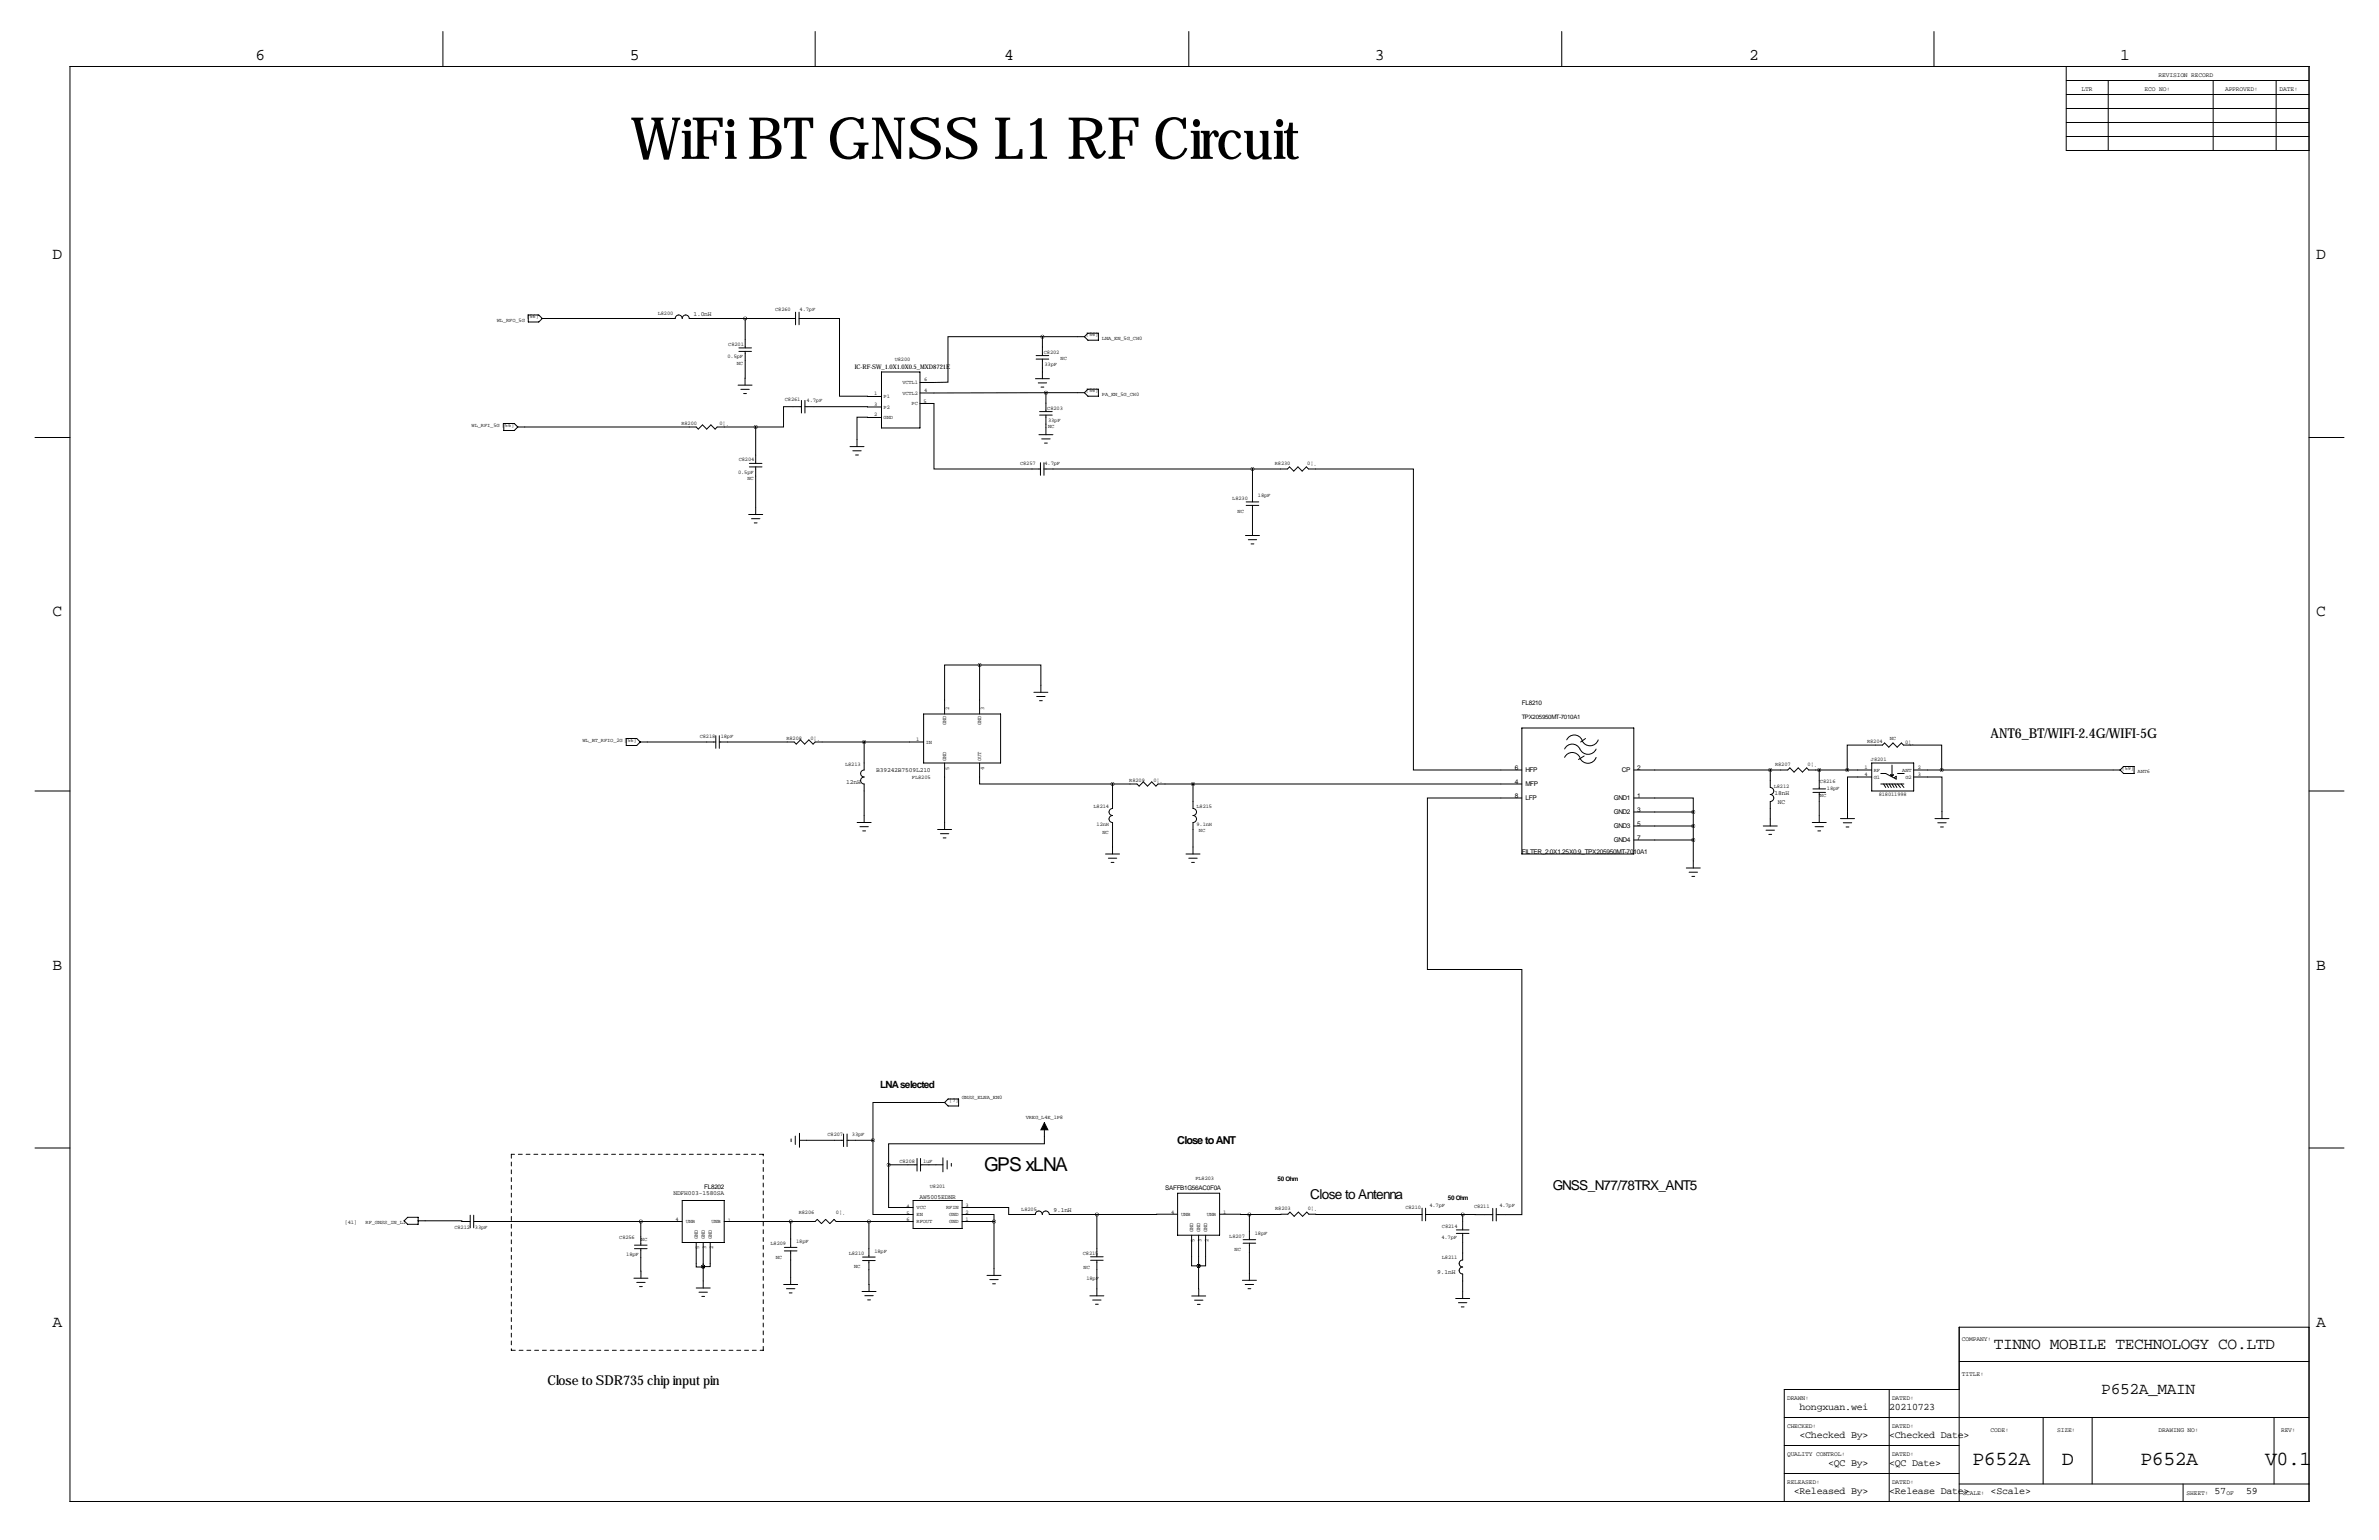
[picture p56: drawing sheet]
<svg xmlns="http://www.w3.org/2000/svg" width="864mm" height="559mm" viewBox="0 0 864 559" stroke-linecap="round" stroke-linejoin="round" font-family="sans-serif">
<defs><g id="words">
<text font-size="21.1" x="229" y="57.6">WiFi BT GNSS L1 RF Circuit</text>
<g font-size="7.3">
<text x="716" y="531.6">P652A</text>
<text x="748.5" y="531.6">D</text>
<text x="777" y="531.6">P652A</text>
<text x="822.3" y="531.6">V0.1</text>
</g>
<text font-size="6.9" x="357.2" y="425">GPS xLNA</text>
<g font-size="5.9">
<text x="92.7" y="21.6">6</text>
<text x="228.6" y="21.6">5</text>
<text x="364.5" y="21.6">4</text>
<text x="499.1" y="21.6">3</text>
<text x="635" y="21.6">2</text>
<text x="769.6" y="21.6">1</text>
<text x="19" y="94">D</text>
<text x="840.7" y="94">D</text>
<text x="19" y="223.5">C</text>
<text x="840.7" y="223.5">C</text>
<text x="19" y="351.8">B</text>
<text x="840.7" y="351.8">B</text>
<text x="19" y="481.3">A</text>
<text x="840.7" y="481.3">A</text>
<text x="723.8" y="489.3">TINNO MOBILE TECHNOLOGY CO.LTD</text>
<text x="762.8" y="505.9">P652A_MAIN</text>
</g>
<g font-size="4.9">
<text x="722.6" y="268">ANT6_BT/WIFI-2.4G/WIFI-5G</text>
<text x="563.7" y="431.8">GNSS_N77/78TRX_ANT5</text>
<text x="475.5" y="435.1">Close to Antenna</text>
<text x="198.8" y="502.7">Close to SDR735 chip input pin</text>
</g>
<text font-size="4" x="427.3" y="415.1">Close to ANT</text>
<g font-size="3.6">
<text x="319.6" y="395">LNA selected</text>
<text x="653.2" y="511.6">hongxuan.wei</text>
<text x="685.8" y="511.6">20210723</text>
<text x="653.2" y="521.7">&lt;Checked By&gt;</text>
<text x="685.8" y="521.7">&lt;Checked Date&gt;</text>
<text x="663.6" y="531.9">&lt;QC By&gt;</text>
<text x="685.8" y="531.9">&lt;QC Date&gt;</text>
<text x="651.2" y="542">&lt;Released By&gt;</text>
<text x="685.8" y="542">&lt;Release Date&gt;</text>
<text x="722.6" y="542">&lt;Scale&gt;</text>
<text x="803.9" y="542">57</text>
<text x="815.3" y="542">59</text>
</g>
<g font-size="2.4">
<text x="550" y="279.4">6</text>
<text x="553.7" y="280.2">HFP</text>
<text x="588.7" y="280.2">CP</text>
<text x="594.4" y="279.4">2</text>
<text x="550" y="284.5">4</text>
<text x="553.7" y="285.3">MFP</text>
<text x="550" y="289.6">8</text>
<text x="553.7" y="290.4">LFP</text>
<text x="585.8" y="290.4">GND1</text>
<text x="594.4" y="289.6">1</text>
<text x="585.8" y="295.4">GND2</text>
<text x="594.4" y="299.7">5</text>
<text x="594.4" y="294.6">3</text>
<text x="585.8" y="300.5">GND3</text>
<text x="585.8" y="305.6">GND4</text>
<text x="594.4" y="304.8">7</text>
<text x="552.4" y="309.9">FILTER_2.0X1.25X0.9_TPX205950MT-7010A1</text>
</g>
<g font-size="2.3">
<text x="783.6" y="27.9">REVISION RECORD</text>
<text x="755.6" y="33">LTR</text>
<text x="778.5" y="33">ECO NO:</text>
<text x="807.7" y="33">APPROVED:</text>
<text x="827.5" y="33">DATE:</text>
<text x="251.7" y="114.8">1.0nH</text>
<text x="310.3" y="134">IC-RF-SW_1.0X1.0X0.5_MXD8721E</text>
<text x="552.4" y="255.8">FL8210</text>
<text x="318.1" y="280">B39242B7509L210</text>
<text x="307.1" y="284.5">12nH</text>
<text x="644.1" y="288.6">18nH</text>
<text x="645.4" y="291.7">NC</text>
<text x="255.6" y="431.3">FL8202</text>
<text x="422.9" y="431.8">SAFFB1G56AC0F0A</text>
<text x="463.7" y="428.5">50 Ohm</text>
<text x="244.4" y="433.7">NDFH003-1580SA</text>
<text x="333.8" y="435">AW5005EDNR</text>
<text x="525.5" y="435.4">50 Ohm</text>
<text x="382.4" y="439.9">9.1nH</text>
<text x="521.7" y="462.3">9.1nH</text>
<text x="712.2" y="486.4">COMPANY:</text>
<text x="712.2" y="499.1">TITLE:</text>
<text x="648.7" y="508">DRAWN:</text>
<text x="686.8" y="508">DATED:</text>
<text x="648.7" y="518.2">CHECKED:</text>
<text x="686.8" y="518.2">DATED:</text>
<text x="722.6" y="519.4">CODE:</text>
<text x="746.8" y="519.4">SIZE:</text>
<text x="783.6" y="519.4">DRAWING NO:</text>
<text x="828" y="519.4">REV:</text>
<text x="648.7" y="528.3">QUALITY CONTROL:</text>
<text x="686.8" y="528.3">DATED:</text>
<text x="648.7" y="538.5">RELEASED:</text>
<text x="686.8" y="538.5">DATED:</text>
<text x="712.5" y="542.3">SCALE:</text>
<text x="793.7" y="542.3">SHEET:</text>
<text x="808.2" y="542.3">OF</text>
</g>
<text font-size="2.2" x="552.4" y="260.9">TPX205950MT-7010A1</text>
<g font-size="2">
<text x="281.4" y="112.9">C8260</text>
<text x="290.3" y="112.9">4.7pF</text>
<text x="180.4" y="116.8">WL_RFO_5G</text>
<text x="191.1" y="115.4">[56]</text>
<text x="238.8" y="114.3">L8200</text>
<text x="264.4" y="125.5">C8201</text>
<text x="394.2" y="122">[56]</text>
<text x="400" y="123.4">LNA_EN_5G_CH0</text>
<text x="264.1" y="130">0.5pF</text>
<text x="324.8" y="131.2">U8200</text>
<text x="378.9" y="128.3">C8202</text>
<text x="385" y="130.8">NC</text>
<text x="267.5" y="132.3">NC</text>
<text x="379.2" y="132.8">33pF</text>
<text x="317.3" y="143.4">1</text>
<text x="327.6" y="139.3">VCTL1</text>
<text x="327.6" y="143.1">VCTL2</text>
<text x="335.5" y="138.3">6</text>
<text x="335.5" y="142.1">4</text>
<text x="394.2" y="142.3">[56]</text>
<text x="400" y="143.8">PA_EN_5G_CH0</text>
<text x="284.9" y="145.6">C8261</text>
<text x="292.8" y="145.9">4.7pF</text>
<text x="317.3" y="147.2">3</text>
<text x="320.8" y="144.4">P1</text>
<text x="320.8" y="148.2">P2</text>
<text x="330.9" y="147">PC</text>
<text x="335.2" y="146.4">5</text>
<text x="380.2" y="148.6">C8203</text>
<text x="171.2" y="154.9">WL_RFI_5G [56]</text>
<text x="247.4" y="154.2">R8200</text>
<text x="261.2" y="154.2">0¦¸</text>
<text x="317.3" y="151">2</text>
<text x="320.8" y="152">GND</text>
<text x="380.4" y="155.4">NC</text>
<text x="380.4" y="153.2">33pF</text>
<text x="268.2" y="167.4">C8204</text>
<text x="267.9" y="172">0.5pF</text>
<text x="370.3" y="168.7">C8257</text>
<text x="379.2" y="168.7">4.7pF</text>
<text x="462.8" y="168.7">R8230</text>
<text x="474.6" y="168.7">0¦¸</text>
<text x="271.3" y="174.2">NC</text>
<text x="447.3" y="181.4">L8230</text>
<text x="456.6" y="180.5">18pF</text>
<text x="449.3" y="186.2">NC</text>
<text x="344.5" y="257.6" transform="rotate(-90 344.5 257.6)">2</text>
<text x="357.2" y="257.6" transform="rotate(-90 357.2 257.6)">3</text>
<text x="343.5" y="263.2" transform="rotate(-90 343.5 263.2)">GND</text>
<text x="356.2" y="263.2" transform="rotate(-90 356.2 263.2)">GND</text>
<text x="211.4" y="269.1">WL_BT_RFIO_2G [56]</text>
<text x="254" y="267.8">C8218</text>
<text x="261.6" y="267.8">18pF</text>
<text x="285.5" y="268.5">R8208</text>
<text x="294.2" y="268.5">0¦¸</text>
<text x="332.6" y="268.7">1</text>
<text x="336" y="269.8">IN</text>
<text x="677.7" y="269.6">R8204</text>
<text x="686" y="268.4">NC</text>
<text x="691.6" y="269.9">0¦¸</text>
<text x="306.8" y="278">L8213</text>
<text x="343.5" y="276.1" transform="rotate(-90 343.5 276.1)">GND</text>
<text x="344.5" y="279.5" transform="rotate(-90 344.5 279.5)">5</text>
<text x="356.2" y="276.1" transform="rotate(-90 356.2 276.1)">OUT</text>
<text x="357.2" y="279.5" transform="rotate(-90 357.2 279.5)">4</text>
<text x="644.4" y="277.9">R8207</text>
<text x="656.2" y="277.9">0¦¸</text>
<text x="676.8" y="278.9">1</text>
<text x="676.8" y="281.4">4</text>
<text x="679.2" y="276.1">J8201</text>
<text x="680.2" y="280">RF</text>
<text x="690.5" y="280">ANT</text>
<text x="696.2" y="278.9">2</text>
<text x="696.2" y="281.4">3</text>
<text x="770.2" y="279.2">[59]</text>
<text x="776" y="280.7">ANT6</text>
<text x="331.1" y="282.5">FL8205</text>
<text x="409.9" y="283.8">R8209</text>
<text x="418.7" y="283.8">0¦¸</text>
<text x="643.9" y="286.1">L8212</text>
<text x="660.7" y="284.2">C8216</text>
<text x="663.2" y="286.8">18pF</text>
<text x="680.2" y="282.5">G1</text>
<text x="691.7" y="282.5">G2</text>
<text x="397" y="293.2">L8214</text>
<text x="434.3" y="293.2">L8215</text>
<text x="660.7" y="289.3">NC</text>
<text x="682" y="288.8">818011998</text>
<text x="398.1" y="299.6">12nH</text>
<text x="434.3" y="299.6">9.1nH</text>
<text x="400.2" y="302.6">NC</text>
<text x="435.2" y="302.1">NC</text>
<text x="344.6" y="399.9">[7]</text>
<text x="349.2" y="398.9">GNSS_ELNA_EN0</text>
<text x="372.4" y="406.1">VREG_L4E_1P8</text>
<text x="300.4" y="412.3">C8207</text>
<text x="309.3" y="412.3">33pF</text>
<text x="326.5" y="421.9">C8208</text>
<text x="335.1" y="421.9">1uF</text>
<text x="337.5" y="431.1">U8201</text>
<text x="433.9" y="428">FL8203</text>
<text x="518.9" y="438">4.7pF</text>
<text x="544.3" y="438">4.7pF</text>
<text x="245.3" y="443.2">4</text>
<text x="248.9" y="443.8">UNB</text>
<text x="258.2" y="443.8">UNB</text>
<text x="264.2" y="443.2">1</text>
<text x="289.9" y="440.5">R8206</text>
<text x="303.5" y="440.4">0¦¸</text>
<text x="329.1" y="440.7">5</text>
<text x="329.1" y="443.2">6</text>
<text x="329.1" y="438.1">4</text>
<text x="332.7" y="438.7">VCC</text>
<text x="332.7" y="441.2">EN</text>
<text x="332.7" y="443.8">RFOUT</text>
<text x="343.5" y="438.7">RFIN</text>
<text x="344.6" y="443.8">GND</text>
<text x="344.6" y="441.2">GND</text>
<text x="350.5" y="443.2">1</text>
<text x="350.5" y="440.7">2</text>
<text x="350.5" y="438.1">3</text>
<text x="370.7" y="439.4">L8205</text>
<text x="425.1" y="440.6">4</text>
<text x="428.8" y="441.1">UNB</text>
<text x="438.1" y="441.1">UNB</text>
<text x="444" y="440.6">1</text>
<text x="462.9" y="439.1">R8203</text>
<text x="474.7" y="439.1">0¦¸</text>
<text x="510.2" y="438.7">C8210</text>
<text x="535.1" y="438.2">C8211</text>
<text x="125.1" y="444.1">[41]</text>
<text x="132.7" y="444.2">RF_GNSS_IN_L1</text>
<text x="164.9" y="446">C8212</text>
<text x="172.4" y="446">33pF</text>
<text x="224.8" y="449.6">C8256</text>
<text x="253.3" y="449.6" transform="rotate(-90 253.3 449.6)">GND</text>
<text x="255.8" y="449.6" transform="rotate(-90 255.8 449.6)">GND</text>
<text x="258.4" y="449.6" transform="rotate(-90 258.4 449.6)">GND</text>
<text x="433.1" y="446.9" transform="rotate(-90 433.1 446.9)">GND</text>
<text x="435.7" y="446.9" transform="rotate(-90 435.7 446.9)">GND</text>
<text x="438.2" y="446.9" transform="rotate(-90 438.2 446.9)">GND</text>
<text x="446.2" y="449.1">L8207</text>
<text x="455.5" y="448.2">18pF</text>
<text x="523.2" y="449.6">4.7pF</text>
<text x="523.4" y="445.7">C8214</text>
<text x="227.3" y="455.9">18pF</text>
<text x="232.7" y="450.3">NC</text>
<text x="253.8" y="453.2" transform="rotate(-90 253.8 453.2)">5</text>
<text x="256.4" y="453.2" transform="rotate(-90 256.4 453.2)">3</text>
<text x="258.9" y="453.2" transform="rotate(-90 258.9 453.2)">2</text>
<text x="279.7" y="451.9">L8209</text>
<text x="289" y="451">18pF</text>
<text x="308.1" y="455.4">L8210</text>
<text x="317.4" y="454.5">18pF</text>
<text x="393.1" y="455.5">C8215</text>
<text x="433.7" y="450.6" transform="rotate(-90 433.7 450.6)">5</text>
<text x="436.2" y="450.6" transform="rotate(-90 436.2 450.6)">3</text>
<text x="438.7" y="450.6" transform="rotate(-90 438.7 450.6)">2</text>
<text x="448.2" y="453.9">NC</text>
<text x="281.6" y="456.7">NC</text>
<text x="310" y="460.2">NC</text>
<text x="393.3" y="460.3">NC</text>
<text x="523.4" y="457">L8211</text>
<text x="394.4" y="464.4">18pF</text>
</g>
</g></defs>
<g fill="none" stroke="#000" stroke-width=".36">
<path d="M160.8 11.4v12.7M295.9 11.4v12.7M431.5 11.4v12.7M566.9 11.4v12.7M702.1 11.4v12.7M25.4 24.1h812.8v520.7h-812.8zM750.1 39.4h88.1M750.1 34.3h88.1M750.1 29.2h88.1M750.1 24.1v30.5h88.1M765.3 29.2v25.4M803.4 29.2v25.4"/>
<path d="M826.3 29.2v25.4M750.1 49.5h88.1M750.1 44.5h88.1M191.8 114.3h3.8l1.3 1.3-1.3 1.2h-3.8zM196.9 115.6h48.2a1.27 1.27 0 0 1 1.3-1.3 1.27 1.27 0 0 1 1.2 1.3 1.27 1.27 0 0 1 1.3-1.3 1.27 1.27 0 0 1 1.3 1.3h38.6M270.5 115.6v10.6M288.8 113.3v4.6M290.1 113.3v4.6M290.1 115.6h14.6v28.2l15.3 .1M267.9 139.8h5.1M268.2 127.5h4.6M268.2 126.2h4.6"/>
<path d="M270.5 127.5v12.3M320 135h14v20.3h-14zM375.9 137.4h5M376.1 130.3h4.6M376.1 129h4.6M376.9 138.9h3M378.4 122.2h-34.3v16.5l-10.1 .1M378.4 122.2v6.8M378.4 130.3v7.1M393.6 122.2h-15.2M393.6 122.2l1.3-1.3h3.8v2.5h-3.8zM12.7 158.8h12.7"/>
<path d="M182.9 153.7h3.8l1.3 1.2-1.3 1.3h-3.8zM188 154.9h64.7l.8 .8 1.5-1.5 1.5 1.5 1.6-1.5 1.5 1.5 .7-.8h14M268.9 141.3h3.1M270 142.8h1M274.3 154.9v13.2M290.9 147.6h-6.5v7.3h-10.1M290.9 145.3v4.6M292.2 147.6l27.8 .1M292.2 145.3v4.6M320 151.5l-8.9-.1v10.7M334 146.4h5v23.8h38.7M377.1 157.7h5.1"/>
<path d="M377.4 150.6h4.6M377.4 149.4h4.6M377.9 140.5h1M378.2 159.3h3M379.7 150.6v7.1M379.7 142.5v6.9M379.7 142.5l-45.7 .1M379.7 142.5h13.9M393.6 142.5l1.3-1.3h3.8v2.6h-3.8zM838.2 158.8h12.7M272 169.4h4.6M272 168.1h4.6"/>
<path d="M274.3 169.4v17.3M308.6 162.1h5M309.6 163.6h3M310.6 165.1h1M377.7 167.9v4.6M379 167.9v4.6M379 170.2h88.4l.7-.8 1.5 1.5 1.6-1.5 1.5 1.5 1.5-1.5 .8 .8h38.1v109.2h39.4M379.2 160.8h1M454.7 170.2v11.9M271.8 186.7h5.1M272.8 188.2h3M273.8 189.7h1"/>
<path d="M452.1 194.3h5.1M452.4 183.4h4.5M452.4 182.1h4.5M453.1 195.8h3.1M454.2 197.4h1M454.7 183.4v10.9M335.3 259.1h27.9v17.8h-27.9zM355.6 241.3h-12.7v17.8M355.6 241.3h22.3v9.9M355.6 241.3v17.8M375.3 251.2h5.1M376.3 252.7h3.1"/>
<path d="M377.3 254.3h1.1M227.3 268h3.8l1.3 1.2-1.3 1.3h-3.8zM232.4 269.2h27.4M259.8 267v4.5M261.1 267v4.5M261.1 269.2h27.2l.8 .8 1.5-1.5 1.5 1.5 1.5-1.5 1.5 1.5 .8-.8h39.4M313.7 269.2v10.2a1.27 1.27 0 0 0-1.3 1.3 1.27 1.27 0 0 0 1.3 1.2 1.27 1.27 0 0 0-1.3 1.3 1.27 1.27 0 0 0 1.3 1.3v13.9M342.9 276.9v24.1M355.6 276.9v7.6h48.3M552.4 264.2h40.7v45.7h-40.7zM568 271.8a3.2 3.2 0 0 1 3.1-1.8 3.2 3.2 0 0 1 2.8 2.3 3.2 3.2 0 0 0 5.5-.5M568 274.8a3 3 0 0 1 2.8-1.7 3 3 0 0 1 2.7 1.7"/>
<path d="M568.7 268.5a3 3 0 0 1 2.8-1.8 3 3 0 0 1 2.8 1.8M575.1 274.3l-2.1 1.3M575.6 268l-1.8 1.2M579.4 274.8a3.1 3.1 0 0 1-2.8 2.2 3.1 3.1 0 0 1-3.1-1.9M580.2 268.5a3.1 3.1 0 0 1-2.9 2.1 3.1 3.1 0 0 1-3-1.9M593.1 279.4h55.9l.7-.8 1.6 1.6 1.5-1.6 1.5 1.6 1.5-1.6 .8 .8h22.8M642.6 279.4v6.3a1.27 1.27 0 0 1 1.3 1.3 1.27 1.27 0 0 1-1.3 1.3 1.27 1.27 0 0 1 1.3 1.3 1.27 1.27 0 0 1-1.3 1.2v8.9M660.4 279.4v6.9M670.6 279.4v-9h12.8l.7-.8 1.5 1.5 1.6-1.5 1.5 1.5 1.5-1.5 .8 .8h13.8v9M679.4 276.9h15.3v10.1h-15.3zM686.8 277.6v3.6M694.7 279.4h74.9"/>
<path d="M769.6 279.4l1.3-1.3h3.8v2.6h-3.8zM12.7 287h12.7M311.1 298.4h5.1M312.2 300h3M403.9 284.5v8.9a1.27 1.27 0 0 0-1.3 1.2 1.27 1.27 0 0 0 1.3 1.3 1.27 1.27 0 0 0-1.3 1.3 1.27 1.27 0 0 0 1.3 1.3v11.4M403.9 284.5h8.9l.7 .7 1.5-1.5 1.6 1.5 1.5-1.5 1.5 1.5 .8-.7h132.1M433.1 284.5v8.9a1.27 1.27 0 0 1 1.2 1.2 1.27 1.27 0 0 1-1.2 1.3 1.27 1.27 0 0 1 1.2 1.3 1.27 1.27 0 0 1-1.2 1.2v11.5M552.5 289.6h-34.3v62.2h34.2v88.9h-9.2M593.1 289.6h21.6v5M593.1 299.7h21.6M614.7 294.6h-21.6M614.7 294.6v20.4"/>
<path d="M640.1 299.7h5.1M657.9 298.4h5M658.1 287.5h4.6M658.1 286.3h4.6M658.9 300h3M660.4 287.5v10.9M668.1 297h5.1M669.1 298.6h3.1M679.4 281.9h-8.7v15.1M682.8 284.5h8.3M682.8 280.7h1.7l3.8 2v-1l-.7 .5M683.8 284.5l.7 1.3"/>
<path d="M684.8 284.5l.7 1.3M685.8 284.5l.8 1.3M686.3 281.2h1l-.5 .5zM686.8 284.5l.8 1.3M687.8 284.5l.8 1.3M688.8 284.5l1.1 1.3M688.8 280.7h2.1M690.1 284.5l1 1.3M690.9 280.7h.1M694.7 281.9h10.3v15.1M702.4 297h5.1M703.4 298.6h3.1"/>
<path d="M838.2 287h12.7M313.2 301.5h1M340.4 301h5M341.4 302.5h3M342.4 304h1M401.3 309.9h5.1M402.3 311.4h3.1M403.4 312.9h1M430.5 309.9h5.1M431.5 311.4h3.1M432.6 312.9h1M593.1 304.8h21.6"/>
<path d="M612.1 315h5.1M613.2 316.5h3M614.2 318h1M641.1 301.2h3M642.1 302.8h1M659.9 301.5h1M670.2 300.1h1M704.4 300.1h1.1M12.7 416.6h12.7M287.2 413.3v1M288.7 412.2v3.1M290.2 411.2v5.1"/>
<path d="M290.2 413.8h16M306.2 411.5v4.6M307.5 411.5v4.6M307.5 413.8h9.4M316.9 413.8v26.9h14.6M342.9 400h-26v13.8M342.9 400l1.3-1.2h3.8v2.5h-3.8zM379.1 407.4v7.6h-56.5v7.7M838.2 416.6h12.7M247.7 435.6h15.2v15.2h-15.2zM322.6 422.7v15.4h8.9M331.5 435.6h17.7v10.2h-17.7z"/>
<path d="M332.9 422.7h-10.3M332.9 420.4v4.5M334.2 420.4v4.5M334.2 422.7h8.1M342.3 420.1v5.1M343.8 421.1v3.1M345.3 422.1v1.1M349.2 438.1h17v2.6h9.6a1.27 1.27 0 0 1 1.3-1.3 1.27 1.27 0 0 1 1.3 1.3 1.27 1.27 0 0 1 1.2-1.3 1.27 1.27 0 0 1 1.3 1.3h17.3M427.5 433h15.2v15.2h-15.2zM516.2 438.4v4.6M517.5 438.4v4.6M541.9 438.5v4.5"/>
<path d="M543.2 438.5v4.5M146.7 443l1.3-1.3h3.8v2.5h-3.8zM151.8 443h15.8v.2h3.1M170.7 440.9v4.6M172 440.9v4.6M172 443.2h75.7M230.3 453.1h4.6M230.3 451.8h4.6M232.6 453.1l.1 10.7M232.6 443.2v8.6M252.7 450.9v8.8l2.6-.1M255.3 450.9v16.5"/>
<path d="M255.3 459.6h.1M257.8 450.9v8.7h-2.5M262.9 443.2h33l.8-.7 1.5 1.5 1.5-1.5 1.5 1.5 1.6-1.5 .7 .7h28M284.7 453.9h4.6M284.7 452.6h4.6M287 453.9v12.2M287 443.2v9.4M313.1 457.4h4.6M313.1 456.1h4.6M315.4 443.2v12.9M315.4 457.4l.1 11.2M349.2 440.7h11.6v2.5"/>
<path d="M349.2 443.2h11.6M360.8 443.2v19.6M395.9 457.3h4.6M395.9 456h4.6M398.2 440.7v15.3M398.2 457.3v12.9M427.5 440.6l-29.3 .1M432.6 448.2v11.1h2.5M435.1 459.3h.1M435.1 459.3l.1 11M435.1 448.2v11.1M437.6 448.2v11.1h-2.5"/>
<path d="M442.7 440.6l10.8 .1M451.3 451.1h4.5M451.3 449.8h4.5M453.5 451.1v13.5M453.5 440.7l14-.1 .8-.8 1.5 1.6 1.5-1.6 1.5 1.6 1.6-1.6 .7 .8 2.6 .1h38.5M453.5 440.7v9.1M517.5 440.7h13.5M528.7 447.5h4.5M528.7 446.3h4.5M531 447.5v9.7a1.27 1.27 0 0 0-1.3 1.3 1.27 1.27 0 0 0 1.3 1.2 1.27 1.27 0 0 0-1.3 1.3 1.27 1.27 0 0 0 1.3 1.3v8.9M531 440.7h10.9M531 440.7v5.6"/>
<path d="M230.1 463.8h5.1M231.1 465.3h3.1M232.2 466.9h1M252.7 467.4h5.1M253.7 468.9h3.1M254.8 470.4h1M284.5 466.1h5.1M285.5 467.6h3M286.5 469.1h1M312.9 468.6h5.1M313.9 470.2h3.1M315 471.7h1"/>
<path d="M358.3 462.8h5.1M359.3 464.3h3.1M360.3 465.8h1M395.6 470.2h5.1M396.6 471.7h3.1M397.7 473.3h1M432.6 470.3h5.1M433.6 471.8h3.1M434.6 473.3h1.1M451 464.6h5.1M452 466.1h3.1M453 467.6h1.1"/>
<path d="M528.4 471.2h5.1M529.4 472.7h3.1M530.5 474.2h1M711.2 494h127M838.2 481.6h-127v63.2M647.7 514.3h190.5M685.8 504.2v40.6M711.2 504.2h-63.5v40.6M741.7 514.3v24.2M759.5 514.3v24.2M825.5 514.3v24.2M647.7 534.7h63.5"/>
<path d="M647.7 524.5h63.5M711.2 538.5h127M792.5 538.5v6.3"/>
</g>
<path d="M185.6 418.8v71.2M277.1 418.8h-91.5M185.6 490h91.5M277.1 490v-71.2" fill="none" stroke="#000" stroke-width=".36" stroke-dasharray="1.4 1.4"/>
<path d="M379.1 407.4l1.3 2.6h-2.5z" fill="#000" stroke="#000" stroke-width=".36"/>
<path d="M670.5 279.4a.05 .05 0 0 0 .1 0 .05 .05 0 0 0-.1 0zM378.4 122.2a.05 .05 0 0 0 .1 0 .05 .05 0 0 0-.1 0zM379.6 142.5a.05 .05 0 0 0 .1 0 .05 .05 0 0 0-.1 0zM704.8 279.4a.05 .05 0 0 0 .1 0 .05 .05 0 0 0-.1 0zM453.5 440.7a.05 .05 0 0 0 .1 0 .05 .05 0 0 0-.1 0zM316.8 413.8a.05 .05 0 0 0 .1 0 .05 .05 0 0 0-.1 0zM403.8 284.5a.05 .05 0 0 0 .1 0 .05 .05 0 0 0-.1 0zM530.9 440.7a.05 .05 0 0 0 .1 0 .05 .05 0 0 0-.1 0zM313.6 269.2a.05 .05 0 0 0 .1 0 .05 .05 0 0 0-.1 0zM270.5 115.6a.05 .05 0 0 0 .1 0 .05 .05 0 0 0-.1 0zM274.3 154.9a.05 .05 0 0 0 .1 0 .05 .05 0 0 0-.1 0zM232.6 443.2a.05 .05 0 0 0 .1 0 .05 .05 0 0 0-.1 0zM287 443.2a.05 .05 0 0 0 .1 0 .05 .05 0 0 0-.1 0zM642.6 279.4a.05 .05 0 0 0 .1 0 .05 .05 0 0 0-.1 0zM433 284.5a.05 .05 0 0 0 .1 0 .05 .05 0 0 0-.1 0zM360.8 443.2a.05 .05 0 0 0 .1 0 .05 .05 0 0 0-.1 0zM322.5 422.7a.05 .05 0 0 0 .1 0 .05 .05 0 0 0-.1 0zM315.4 443.2a.05 .05 0 0 0 .1 0 .05 .05 0 0 0-.1 0zM454.6 170.2a.05 .05 0 0 0 .1 0 .05 .05 0 0 0-.1 0zM398.1 440.7a.05 .05 0 0 0 .1 0 .05 .05 0 0 0-.1 0zM255.2 459.6a.05 .05 0 0 0 .1 0 .05 .05 0 0 0-.1 0zM255.2 459.6a.05 .05 0 0 0 .1 0 .05 .05 0 0 0-.1 0zM614.6 299.7a.05 .05 0 0 0 .1 0 .05 .05 0 0 0-.1 0zM614.6 294.6a.05 .05 0 0 0 .1 0 .05 .05 0 0 0-.1 0zM614.6 304.8a.05 .05 0 0 0 .1 0 .05 .05 0 0 0-.1 0z" fill="#000" stroke="#000" stroke-width="1.3"/>
<use href="#words"/>
</svg>
